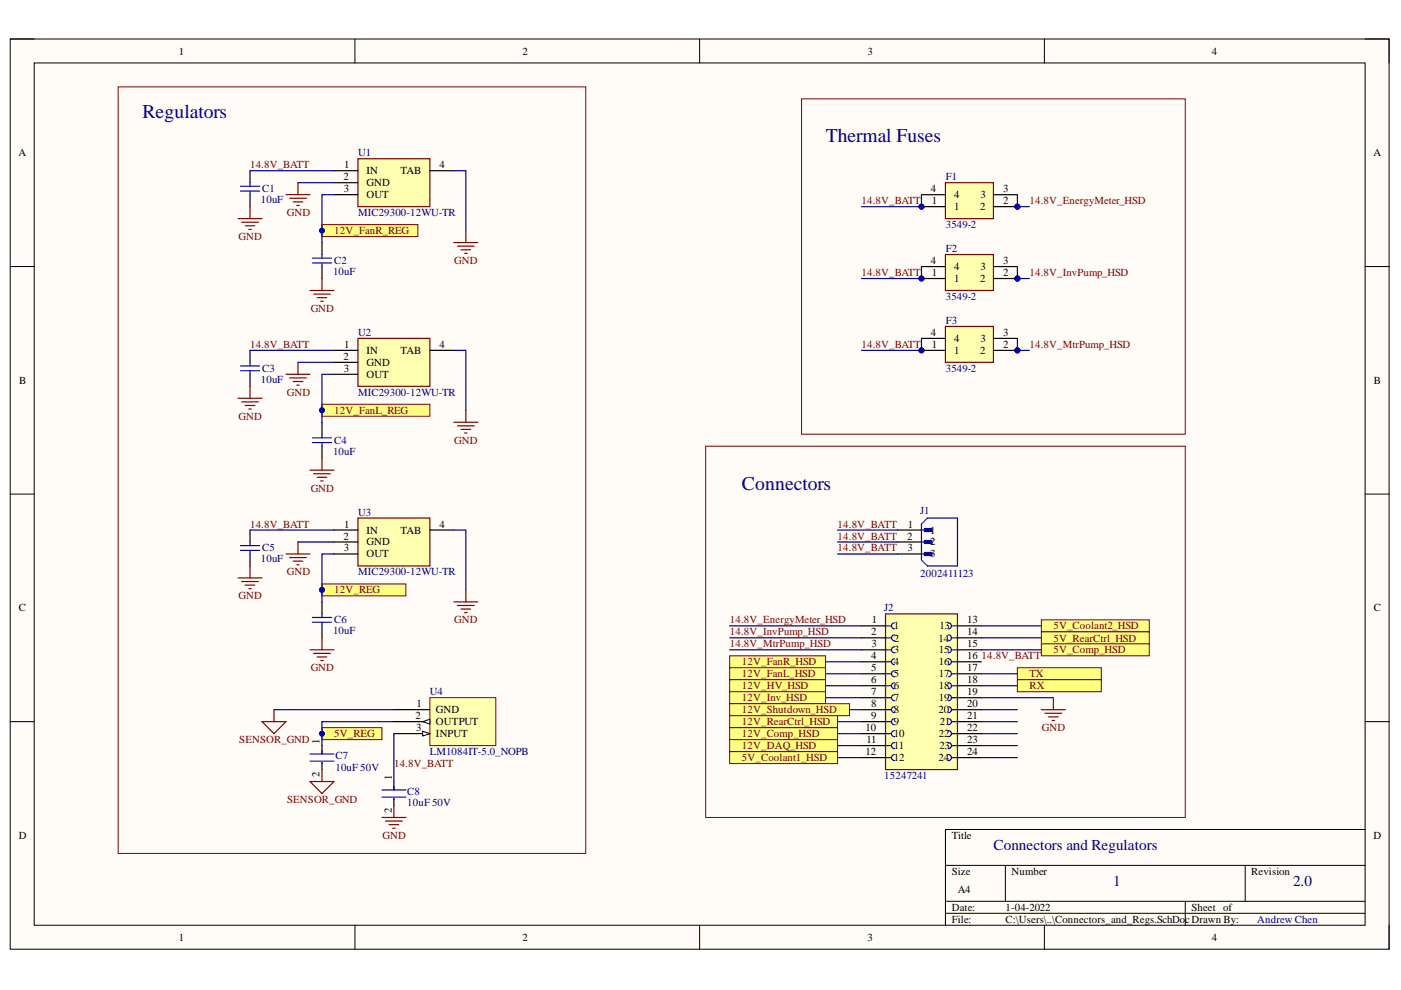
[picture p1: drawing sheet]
<svg xmlns="http://www.w3.org/2000/svg" width="297mm" height="210mm" viewBox="0 0 297 210" stroke-linecap="round" stroke-linejoin="round" font-family="sans-serif">
<defs><g id="words">
<g font-size="4.1" fill="#000080">
<text x="30.2" y="25.1">Regulators</text>
<text x="175.1" y="30.2">Thermal Fuses</text>
<text x="157.3" y="103.8">Connectors</text>
</g>
<g font-size="3.2" fill="#000080">
<text x="210.7" y="180.2">Connectors and Regulators</text>
<text x="236" y="187.8">1</text>
<text x="274.2" y="187.8">2.0</text>
</g>
<g font-size="2.3">
<text x="37.9" y="11.6">1</text>
<text x="110.8" y="11.6">2</text>
<text x="183.9" y="11.6">3</text>
<text x="256.9" y="11.6">4</text>
<text x="3.9" y="33.1">A</text>
<text x="73" y="35.7">1</text>
<text x="93.2" y="35.7">4</text>
<text x="291.2" y="33.1">A</text>
<text x="72.8" y="38.2">2</text>
<text x="72.9" y="40.7">3</text>
<text x="77.7" y="36.9">IN</text>
<text x="77.7" y="39.5">GND</text>
<text x="77.7" y="42">OUT</text>
<text x="84.9" y="36.9">TAB</text>
<text x="197.4" y="40.7">4</text>
<text x="202.3" y="42">4</text>
<text x="207.9" y="42">3</text>
<text x="212.7" y="40.7">3</text>
<text x="197.6" y="43.3">1</text>
<text x="202.3" y="44.5">1</text>
<text x="207.8" y="44.5">2</text>
<text x="212.7" y="43.3">2</text>
<text x="197.4" y="56">4</text>
<text x="197.6" y="58.5">1</text>
<text x="202.3" y="59.8">1</text>
<text x="202.3" y="57.3">4</text>
<text x="207.8" y="59.8">2</text>
<text x="207.9" y="57.3">3</text>
<text x="212.7" y="58.5">2</text>
<text x="212.7" y="56">3</text>
<text x="197.4" y="71.2">4</text>
<text x="212.7" y="71.2">3</text>
<text x="72.8" y="76.3">2</text>
<text x="73" y="73.8">1</text>
<text x="77.7" y="75">IN</text>
<text x="77.7" y="77.6">GND</text>
<text x="84.9" y="75">TAB</text>
<text x="93.2" y="73.8">4</text>
<text x="197.6" y="73.8">1</text>
<text x="202.3" y="75">1</text>
<text x="202.3" y="72.5">4</text>
<text x="207.8" y="75">2</text>
<text x="207.9" y="72.5">3</text>
<text x="212.7" y="73.8">2</text>
<text x="4.1" y="81.4">B</text>
<text x="72.9" y="78.8">3</text>
<text x="77.7" y="80.1">OUT</text>
<text x="291.3" y="81.4">B</text>
<text x="73" y="111.9">1</text>
<text x="77.7" y="113.1">IN</text>
<text x="84.9" y="113.1">TAB</text>
<text x="93.2" y="111.9">4</text>
<text x="192.5" y="111.9">1</text>
<text x="197.2" y="113.1">1</text>
<text x="72.8" y="114.4">2</text>
<text x="72.9" y="116.9">3</text>
<text x="77.7" y="115.7">GND</text>
<text x="77.7" y="118.2">OUT</text>
<text x="192.3" y="114.4">2</text>
<text x="192.4" y="116.9">3</text>
<text x="197.2" y="115.7">2</text>
<text x="197.2" y="118.2">3</text>
<text x="4" y="129.6">C</text>
<text x="291.3" y="129.6">C</text>
<text x="184.7" y="134.7">2</text>
<text x="184.8" y="137.3">3</text>
<text x="184.9" y="132.1">1</text>
<text x="189.5" y="133.4">1</text>
<text x="189.5" y="136">2</text>
<text x="199" y="136">14</text>
<text x="199.2" y="133.4">13</text>
<text x="205.1" y="132.1">13</text>
<text x="205.1" y="134.7">14</text>
<text x="205.1" y="137.3">15</text>
<text x="184.7" y="139.8">4</text>
<text x="184.7" y="142.4">5</text>
<text x="189.5" y="138.5">3</text>
<text x="189.5" y="141.1">4</text>
<text x="189.5" y="143.6">5</text>
<text x="199.1" y="138.5">15</text>
<text x="199.1" y="141.1">16</text>
<text x="199.1" y="143.6">17</text>
<text x="205.1" y="139.8">16</text>
<text x="205.1" y="142.4">17</text>
<text x="88.3" y="150">1</text>
<text x="184.7" y="144.9">6</text>
<text x="184.7" y="147.4">7</text>
<text x="184.7" y="150">8</text>
<text x="189.5" y="146.2">6</text>
<text x="189.5" y="148.7">7</text>
<text x="199.1" y="146.2">18</text>
<text x="199.1" y="148.7">19</text>
<text x="205.1" y="144.9">18</text>
<text x="205.1" y="147.4">19</text>
<text x="205.1" y="150">20</text>
<text x="88.1" y="152.5">2</text>
<text x="88.2" y="155">3</text>
<text x="92.4" y="151.2">GND</text>
<text x="92.4" y="153.8">OUTPUT</text>
<text x="183.5" y="155">10</text>
<text x="184.7" y="152.5">9</text>
<text x="189.5" y="151.2">8</text>
<text x="189.5" y="153.8">9</text>
<text x="199" y="151.2">20</text>
<text x="199.2" y="153.8">21</text>
<text x="205.1" y="152.5">21</text>
<text x="205.1" y="155">22</text>
<text x="67.7" y="157.8" transform="rotate(-90 67.7 157.8)">1</text>
<text x="92.4" y="156.3">INPUT</text>
<text x="183.5" y="160.1">12</text>
<text x="183.7" y="157.6">11</text>
<text x="189.5" y="156.3">10</text>
<text x="189.5" y="158.8">11</text>
<text x="189.5" y="161.4">12</text>
<text x="199" y="161.4">24</text>
<text x="199.1" y="156.3">22</text>
<text x="199.2" y="158.8">23</text>
<text x="205.1" y="157.6">23</text>
<text x="205.1" y="160.1">24</text>
<text x="67.7" y="164.7" transform="rotate(-90 67.7 164.7)">2</text>
<text x="83" y="165.4" transform="rotate(-90 83 165.4)">1</text>
<text x="83" y="172.3" transform="rotate(-90 83 172.3)">2</text>
<text x="4" y="177.8">D</text>
<text x="201.8" y="177.8">Title</text>
<text x="291.2" y="177.8">D</text>
<text x="201.8" y="185.5">Size</text>
<text x="214.5" y="185.5">Number</text>
<text x="265.3" y="185.5">Revision</text>
<text x="203.1" y="189.3">A4</text>
<text x="201.8" y="193.1">Date:</text>
<text x="201.8" y="195.7">File:</text>
<text x="213.2" y="193.1">1-04-2022</text>
<text x="213.2" y="195.7">C:\Users\..\Connectors_and_Regs.SchDocDrawn By:</text>
<text x="252.6" y="193.1">Sheet of</text>
<text x="37.9" y="199.5">1</text>
<text x="110.8" y="199.5">2</text>
<text x="183.9" y="199.5">3</text>
<text x="256.9" y="199.5">4</text>
</g>
<g font-size="2.3" fill="#800000">
<text x="53" y="35.7">14.8V_BATT</text>
<text x="60.8" y="45.8">GND</text>
<text x="182.7" y="43.3">14.8V_BATT</text>
<text x="218.3" y="43.3">14.8V_EnergyMeter_HSD</text>
<text x="50.6" y="50.9">GND</text>
<text x="70.9" y="49.7">12V_FanR_REG</text>
<text x="96.3" y="56">GND</text>
<text x="182.7" y="58.5">14.8V_BATT</text>
<text x="218.3" y="58.5">14.8V_InvPump_HSD</text>
<text x="65.9" y="66.1">GND</text>
<text x="53" y="73.8">14.8V_BATT</text>
<text x="182.7" y="73.8">14.8V_BATT</text>
<text x="218.3" y="73.8">14.8V_MtrPump_HSD</text>
<text x="60.8" y="83.9">GND</text>
<text x="50.6" y="89">GND</text>
<text x="70.9" y="87.7">12V_FanL_REG</text>
<text x="96.3" y="94.1">GND</text>
<text x="65.9" y="104.3">GND</text>
<text x="53" y="111.9">14.8V_BATT</text>
<text x="177.6" y="111.9">14.8V_BATT</text>
<text x="177.6" y="114.4">14.8V_BATT</text>
<text x="177.6" y="116.9">14.8V_BATT</text>
<text x="60.8" y="122">GND</text>
<text x="70.9" y="125.8">12V_REG</text>
<text x="50.6" y="127.1">GND</text>
<text x="96.3" y="132.1">GND</text>
<text x="154.8" y="132.1">14.8V_EnergyMeter_HSD</text>
<text x="154.8" y="134.7">14.8V_InvPump_HSD</text>
<text x="154.8" y="137.3">14.8V_MtrPump_HSD</text>
<text x="223.4" y="133.4">5V_Coolant2_HSD</text>
<text x="223.4" y="136">5V_RearCtrl_HSD</text>
<text x="65.9" y="142.4">GND</text>
<text x="157.3" y="141.1">12V_FanR_HSD</text>
<text x="157.3" y="143.6">12V_FanL_HSD</text>
<text x="208.1" y="139.8">14.8V_BATT</text>
<text x="218.3" y="143.6">TX</text>
<text x="223.4" y="138.5">5V_Comp_HSD</text>
<text x="157.3" y="146.2">12V_HV_HSD</text>
<text x="157.3" y="148.7">12V_Inv_HSD</text>
<text x="218.3" y="146.2">RX</text>
<text x="157.3" y="151.2">12V_Shutdown_HSD</text>
<text x="157.3" y="153.8">12V_RearCtrl_HSD</text>
<text x="220.9" y="155">GND</text>
<text x="50.7" y="157.6">SENSOR_GND</text>
<text x="70.9" y="156.3">5V_REG</text>
<text x="157.3" y="156.3">12V_Comp_HSD</text>
<text x="157.3" y="158.8">12V_DAQ_HSD</text>
<text x="157.3" y="161.4">5V_Coolant1_HSD</text>
<text x="83.6" y="162.6">14.8V_BATT</text>
<text x="60.9" y="170.2">SENSOR_GND</text>
<text x="81.1" y="177.8">GND</text>
</g>
<g font-size="2.3" fill="#000080">
<text x="75.9" y="33.1">U1</text>
<text x="55.6" y="40.7">C1</text>
<text x="200.5" y="38.2">F1</text>
<text x="55.3" y="43">10uF</text>
<text x="75.9" y="45.8">MIC29300-12WU-TR</text>
<text x="200.5" y="48.3">3549-2</text>
<text x="200.5" y="53.5">F2</text>
<text x="70.6" y="58.3">10uF</text>
<text x="70.9" y="56">C2</text>
<text x="200.5" y="63.6">3549-2</text>
<text x="75.9" y="71.2">U2</text>
<text x="200.5" y="68.7">F3</text>
<text x="55.3" y="81.1">10uF</text>
<text x="55.6" y="78.8">C3</text>
<text x="75.9" y="83.9">MIC29300-12WU-TR</text>
<text x="200.5" y="78.8">3549-2</text>
<text x="70.9" y="94.1">C4</text>
<text x="70.6" y="96.4">10uF</text>
<text x="75.9" y="109.3">U3</text>
<text x="195.1" y="109.1">J1</text>
<text x="55.3" y="119.2">10uF</text>
<text x="55.6" y="116.9">C5</text>
<text x="75.9" y="122">MIC29300-12WU-TR</text>
<text x="195.1" y="122.2">2002411123</text>
<text x="187.5" y="129.6">J2</text>
<text x="70.6" y="134.4">10uF</text>
<text x="70.9" y="132.1">C6</text>
<text x="91.2" y="147.4">U4</text>
<text x="71.1" y="160.9">C7</text>
<text x="91.2" y="160.1">LM1084IT-5.0_NOPB</text>
<text x="71.1" y="163.4">10uF 50V</text>
<text x="187.5" y="165.2">15247241</text>
<text x="86.3" y="168.5">C8</text>
<text x="86.3" y="171">10uF 50V</text>
<text x="266.6" y="195.7">Andrew Chen</text>
</g>
</g></defs>
<path d="M2.2 8.3h292.3v193h-292.3z" fill-rule="evenodd" fill="#fffcf8"/>
<path d="M2.2 8.3h292.3v193h-292.3z" fill="none" stroke="#000" stroke-width=".21"/>
<path d="M7.3 13.3h282.1v182.9h-282.1z" fill-rule="evenodd" fill="#fffcf8"/>
<g fill="none" stroke="#000" stroke-width=".21">
<path d="M2.2 8.3h5.1M7.3 13.3h282.1v182.9h-282.1zM75.3 8.3v5M148.3 8.3v5M221.4 8.3v5M289.4 8.3h5.1v5M2.2 56.5h5.1M289.4 56.5h5.1M2.2 104.8h5.1M289.4 104.8h5.1M2.2 153h5.1M289.4 153h5.1"/>
<path d="M289.4 175.9h-88.9v20.3M75.3 196.2v5.1M148.3 196.2v5.1M200.5 183.5h88.9M200.5 191.1h88.9M200.5 193.6h88.9M213.2 183.5v7.6M221.4 196.2v5.1M251.3 191.1v5.1M264 183.5v7.6M294.5 196.2v5.1"/>
</g>
<path d="M53 36.2v2.5M53 41.3v2.5M68.3 51.4v2.6M68.3 56.5v2.6" fill="none" stroke="#000" stroke-width=".25"/>
<path d="M51 39.5h4M53 38.7v.8M51 40.5h4M53 40.5v.8M66.2 55.7h4.1M66.2 54.7h4.1M68.3 54v.7M68.3 55.7v.8" fill="none" stroke="#00f" stroke-width=".25"/>
<path d="M50.5 46.4h5.1M51.2 47.1h3.6M52 47.9h2M52.8 48.6h.5M53 43.8v2.6" fill="none" stroke="#800000" stroke-width=".25"/>
<path d="M75.9 33.7h15.2v10.1h-15.2z" fill-rule="evenodd" fill="#ffffb0"/>
<g fill="none" stroke="#800000" stroke-width=".25">
<path d="M63.2 38.7v2.6M75.9 33.7h15.2v10.1h-15.2zM60.6 41.3h5.1M61.4 42h3.6M62.2 42.8h2M62.9 43.6h.5M68.3 59.1v2.5M96.2 51.4h5.1M97 52.2h3.5M97.8 53h2M98.5 53.7h.5M98.8 48.9v2.5"/>
<path d="M65.7 61.6h5.1M66.5 62.4h3.5M67.2 63.1h2.1M68 63.9h.5M50.5 84.4h5.1M51.2 85.2h3.6M52 86h2M52.8 86.7h.5M53 81.9v2.5"/>
</g>
<path d="M70.8 36.2h5.1M70.8 38.7h5.1M91.1 36.2h5.1M70.8 41.3h5.1M53 74.3v2.5M53 79.4v2.5M68.3 89.5v2.6M68.3 94.6v2.5" fill="none" stroke="#000" stroke-width=".25"/>
<path d="M51 78.6h4M51 77.6h4M53 76.8v.8M53 78.6v.8M66.2 93.8h4.1M66.2 92.8h4.1M68.3 92.1v.7M68.3 93.8v.8" fill="none" stroke="#00f" stroke-width=".25"/>
<path d="M75.9 71.7h15.2v10.2h-15.2z" fill-rule="evenodd" fill="#ffffb0"/>
<g fill="none" stroke="#800000" stroke-width=".25">
<path d="M60.6 79.4h5.1M63.2 76.8v2.6M75.9 71.7h15.2v10.2h-15.2zM61.4 80.1h3.6M62.2 80.9h2M62.9 81.7h.5M96.2 89.5h5.1M97 90.3h3.5M97.8 91h2M98.5 91.8h.5M98.8 87v2.5M53 120v2.5"/>
<path d="M50.5 122.5h5.1M51.2 123.3h3.6M52 124.1h2M52.8 124.8h.5"/>
</g>
<path d="M70.8 74.3h5.1M70.8 76.8h5.1M70.8 79.4h5.1M91.1 74.3h5.1M53 112.4v2.5M53 117.5v2.5M68.3 127.6v2.6M68.3 132.7v2.5" fill="none" stroke="#000" stroke-width=".25"/>
<path d="M51 116.7h4M51 115.7h4M53 114.9v.8M53 116.7v.8M66.2 131.9h4.1M66.2 130.9h4.1M68.3 130.2v.7M68.3 131.9v.8" fill="none" stroke="#00f" stroke-width=".25"/>
<path d="M75.9 109.8h15.2v10.2h-15.2z" fill-rule="evenodd" fill="#ffffb0"/>
<g fill="none" stroke="#800000" stroke-width=".25">
<path d="M65.7 99.7h5.1M68.3 97.1v2.6M60.6 117.5h5.1M61.4 118.2h3.6M62.2 119h2M62.9 119.7h.5M63.2 114.9v2.6M66.5 100.4h3.5M67.2 101.2h2.1M68 102h.5M75.9 109.8h15.2v10.2h-15.2zM65.7 137.8h5.1"/>
<path d="M66.5 138.5h3.5M67.2 139.3h2.1M68.3 135.2v2.6M96.2 127.6h5.1M97 128.4h3.5M97.8 129.1h2M98.5 129.9h.5M98.8 125.1v2.5M55.6 153h5l-2.5 2.5zM58.1 150.5v2.5M68 140.1h.5M65.7 165.7h5.1l-2.5 2.5z"/>
<path d="M68.3 163.2v2.5M81 173.3h5.1M81.7 174.1h3.6M82.5 174.8h2M83.3 175.6h.5M83.5 170.8v2.5"/>
</g>
<path d="M70.8 112.4h5.1M70.8 114.9h5.1M70.8 117.5h5.1M91.1 112.4h5.1" fill="none" stroke="#000" stroke-width=".25"/>
<path d="M91.1 147.9h14v10.2h-14z" fill-rule="evenodd" fill="#ffffb0"/>
<path d="M91.1 147.9h14v10.2h-14z" fill="none" stroke="#800000" stroke-width=".21"/>
<path d="M83.5 150.5h7.6M83.5 153h7.6" fill="none" stroke="#000" stroke-width=".25"/>
<path d="M89.6 153l1.5-.5v1z" fill="#f8fcff"/>
<path d="M89.6 153l1.5-.5v1z" fill="none" stroke="#000" stroke-width=".21"/>
<path d="M83.5 155.5h7.6" fill="none" stroke="#000" stroke-width=".25"/>
<path d="M89.6 155l1.5 .5-1.5 .6z" fill="#f8fcff"/>
<path d="M89.6 155l1.5 .5-1.5 .6z" fill="none" stroke="#000" stroke-width=".21"/>
<path d="M68.3 158.1v1.8M68.3 161.6v1.6M83.5 165.7v1.8M83.5 169.3v1.5" fill="none" stroke="#000" stroke-width=".25"/>
<path d="M65.7 159.9h5.1M68.3 159.1v.8M65.7 161.4h5.1M68.3 161.6v.3M81 167.5h5.1M81 169h5.1M83.5 166.7v.8M83.5 169.3v.2" fill="none" stroke="#00f" stroke-width=".25"/>
<circle cx="195.4" cy="43.8" r=".51" fill="#000080"/>
<circle cx="195.4" cy="43.8" r=".51" fill="none" stroke="#000080" stroke-width=".21"/>
<circle cx="215.7" cy="43.8" r=".51" fill="#000080"/>
<circle cx="215.7" cy="43.8" r=".51" fill="none" stroke="#000080" stroke-width=".21"/>
<path d="M200.5 38.7h10.1v7.7h-10.1z" fill-rule="evenodd" fill="#ffffb0"/>
<path d="M200.5 38.7h10.1v7.7h-10.1z" fill="none" stroke="#800000" stroke-width=".25"/>
<path d="M195.4 43.8h5.1" fill="none" stroke="#000" stroke-width=".25"/>
<circle cx="195.4" cy="43.8" r=".51" fill="#000080"/>
<circle cx="195.4" cy="43.8" r=".51" fill="none" stroke="#000080" stroke-width=".21"/>
<path d="M210.6 43.8h5.1" fill="none" stroke="#000" stroke-width=".25"/>
<circle cx="215.7" cy="43.8" r=".51" fill="#000080"/>
<circle cx="215.7" cy="43.8" r=".51" fill="none" stroke="#000080" stroke-width=".21"/>
<path d="M195.4 41.3h5.1M210.6 41.3h5.1" fill="none" stroke="#000" stroke-width=".25"/>
<circle cx="195.4" cy="59.1" r=".51" fill="#000080"/>
<circle cx="195.4" cy="59.1" r=".51" fill="none" stroke="#000080" stroke-width=".21"/>
<circle cx="215.7" cy="59.1" r=".51" fill="#000080"/>
<circle cx="215.7" cy="59.1" r=".51" fill="none" stroke="#000080" stroke-width=".21"/>
<path d="M200.5 54h10.1v7.6h-10.1z" fill-rule="evenodd" fill="#ffffb0"/>
<path d="M200.5 54h10.1v7.6h-10.1z" fill="none" stroke="#800000" stroke-width=".25"/>
<path d="M195.4 59.1h5.1" fill="none" stroke="#000" stroke-width=".25"/>
<circle cx="195.4" cy="59.1" r=".51" fill="#000080"/>
<circle cx="195.4" cy="59.1" r=".51" fill="none" stroke="#000080" stroke-width=".21"/>
<path d="M210.6 59.1h5.1" fill="none" stroke="#000" stroke-width=".25"/>
<circle cx="215.7" cy="59.1" r=".51" fill="#000080"/>
<circle cx="215.7" cy="59.1" r=".51" fill="none" stroke="#000080" stroke-width=".21"/>
<path d="M195.4 56.5h5.1M210.6 56.5h5.1" fill="none" stroke="#000" stroke-width=".25"/>
<circle cx="195.4" cy="74.3" r=".51" fill="#000080"/>
<circle cx="195.4" cy="74.3" r=".51" fill="none" stroke="#000080" stroke-width=".21"/>
<circle cx="215.7" cy="74.3" r=".51" fill="#000080"/>
<circle cx="215.7" cy="74.3" r=".51" fill="none" stroke="#000080" stroke-width=".21"/>
<path d="M200.5 69.2h10.1v7.6h-10.1z" fill-rule="evenodd" fill="#ffffb0"/>
<path d="M200.5 69.2h10.1v7.6h-10.1z" fill="none" stroke="#800000" stroke-width=".25"/>
<path d="M195.4 74.3h5.1" fill="none" stroke="#000" stroke-width=".25"/>
<circle cx="195.4" cy="74.3" r=".51" fill="#000080"/>
<circle cx="195.4" cy="74.3" r=".51" fill="none" stroke="#000080" stroke-width=".21"/>
<path d="M210.6 74.3h5.1" fill="none" stroke="#000" stroke-width=".25"/>
<circle cx="215.7" cy="74.3" r=".51" fill="#000080"/>
<circle cx="215.7" cy="74.3" r=".51" fill="none" stroke="#000080" stroke-width=".21"/>
<path d="M195.4 71.7h5.1M210.6 71.7h5.1" fill="none" stroke="#000" stroke-width=".25"/>
<path d="M196 112.1h1.6v.6h-1.6z" fill-rule="evenodd" fill="#00f"/>
<path d="M196 112.1h1.6v.6h-1.6z" fill="none" stroke="#00f" stroke-width=".25"/>
<path d="M196 114.6h1.6v.6h-1.6z" fill-rule="evenodd" fill="#00f"/>
<path d="M196 114.6h1.6v.6h-1.6z" fill="none" stroke="#00f" stroke-width=".25"/>
<path d="M196 117.1h1.6v.7h-1.6z" fill-rule="evenodd" fill="#00f"/>
<path d="M195.4 112.4h1.9M195.4 114.9h1.9M195.4 117.5h1.9M196 117.1h1.6v.7h-1.6zM196.6 109.8h6.4v10.2h-6.4l-1.2-1.3v-7.6z" fill="none" stroke="#00f" stroke-width=".25"/>
<path d="M190.3 112.4h5.1M190.3 114.9h5.1M190.3 117.5h5.1" fill="none" stroke="#000" stroke-width=".25"/>
<path d="M154.7 139h20.3v2.6h-20.3z" fill-rule="evenodd" fill="#ffff80"/>
<path d="M154.7 139h20.3v2.6h-20.3z" fill="none" stroke="#800000" stroke-width=".21"/>
<path d="M154.7 141.6h20.3v2.5h-20.3z" fill-rule="evenodd" fill="#ffff80"/>
<path d="M154.7 141.6h20.3v2.5h-20.3z" fill="none" stroke="#800000" stroke-width=".21"/>
<path d="M154.7 144.1h20.3v2.6h-20.3z" fill-rule="evenodd" fill="#ffff80"/>
<path d="M154.7 144.1h20.3v2.6h-20.3z" fill="none" stroke="#800000" stroke-width=".21"/>
<path d="M154.7 146.7h20.3v2.5h-20.3z" fill-rule="evenodd" fill="#ffff80"/>
<path d="M154.7 146.7h20.3v2.5h-20.3z" fill="none" stroke="#800000" stroke-width=".21"/>
<path d="M154.7 149.2h25.4v2.5h-25.4z" fill-rule="evenodd" fill="#ffff80"/>
<path d="M154.7 149.2h25.4v2.5h-25.4z" fill="none" stroke="#800000" stroke-width=".21"/>
<path d="M154.7 151.7h22.9v2.6h-22.9z" fill-rule="evenodd" fill="#ffff80"/>
<path d="M154.7 151.7h22.9v2.6h-22.9z" fill="none" stroke="#800000" stroke-width=".21"/>
<path d="M154.7 154.3h22.9v2.5h-22.9z" fill-rule="evenodd" fill="#ffff80"/>
<path d="M154.7 154.3h22.9v2.5h-22.9z" fill="none" stroke="#800000" stroke-width=".21"/>
<path d="M154.7 156.8h22.9v2.6h-22.9z" fill-rule="evenodd" fill="#ffff80"/>
<path d="M154.7 156.8h22.9v2.6h-22.9z" fill="none" stroke="#800000" stroke-width=".21"/>
<path d="M154.7 159.4h22.9v2.5h-22.9z" fill-rule="evenodd" fill="#ffff80"/>
<path d="M154.7 159.4h22.9v2.5h-22.9z" fill="none" stroke="#800000" stroke-width=".21"/>
<path d="M220.8 131.4h22.9v2.6h-22.9z" fill-rule="evenodd" fill="#ffff80"/>
<path d="M220.8 131.4h22.9v2.6h-22.9z" fill="none" stroke="#800000" stroke-width=".21"/>
<path d="M220.8 134h22.9v2.5h-22.9z" fill-rule="evenodd" fill="#ffff80"/>
<path d="M220.8 134h22.9v2.5h-22.9z" fill="none" stroke="#800000" stroke-width=".21"/>
<path d="M220.8 136.5h22.9v2.5h-22.9z" fill-rule="evenodd" fill="#ffff80"/>
<path d="M220.8 136.5h22.9v2.5h-22.9z" fill="none" stroke="#800000" stroke-width=".21"/>
<path d="M215.7 141.6h17.8v2.5h-17.8z" fill-rule="evenodd" fill="#ffff80"/>
<path d="M215.7 141.6h17.8v2.5h-17.8z" fill="none" stroke="#800000" stroke-width=".21"/>
<path d="M215.7 144.1h17.8v2.6h-17.8z" fill-rule="evenodd" fill="#ffff80"/>
<path d="M215.7 144.1h17.8v2.6h-17.8z" fill="none" stroke="#800000" stroke-width=".21"/>
<path d="M68.3 47.6h20.3v2.6h-20.3z" fill-rule="evenodd" fill="#ffff80"/>
<path d="M68.3 47.6h20.3v2.6h-20.3z" fill="none" stroke="#800000" stroke-width=".21"/>
<circle cx="68.3" cy="48.9" r=".51" fill="#000080"/>
<circle cx="68.3" cy="48.9" r=".51" fill="none" stroke="#000080" stroke-width=".21"/>
<path d="M68.3 85.7h22.8v2.6h-22.8z" fill-rule="evenodd" fill="#ffff80"/>
<path d="M68.3 85.7h22.8v2.6h-22.8z" fill="none" stroke="#800000" stroke-width=".21"/>
<circle cx="68.3" cy="87" r=".51" fill="#000080"/>
<circle cx="68.3" cy="87" r=".51" fill="none" stroke="#000080" stroke-width=".21"/>
<path d="M68.3 123.8h17.8v2.5h-17.8z" fill-rule="evenodd" fill="#ffff80"/>
<path d="M68.3 123.8h17.8v2.5h-17.8z" fill="none" stroke="#800000" stroke-width=".21"/>
<circle cx="68.3" cy="125.1" r=".51" fill="#000080"/>
<circle cx="68.3" cy="125.1" r=".51" fill="none" stroke="#000080" stroke-width=".21"/>
<path d="M68.3 154.3h12.7v2.5h-12.7z" fill-rule="evenodd" fill="#ffff80"/>
<path d="M68.3 154.3h12.7v2.5h-12.7z" fill="none" stroke="#800000" stroke-width=".21"/>
<circle cx="68.3" cy="155.5" r=".51" fill="#000080"/>
<circle cx="68.3" cy="155.5" r=".51" fill="none" stroke="#000080" stroke-width=".21"/>
<path d="M187.7 130.2h15.3v33h-15.3z" fill-rule="evenodd" fill="#ffffb0"/>
<path d="M187.7 130.2h15.3v33h-15.3zM220.8 150.5h5.1M221.6 151.2h3.5M222.3 152h2.1M223.1 152.8h.5M223.3 147.9v2.6" fill="none" stroke="#800000" stroke-width=".25"/>
<g fill="none" stroke="#00f" stroke-width=".25">
<path d="M187.7 132.7h1.3M187.7 135.2h1.3M187.7 137.8h1.3M189.6 139.7a.63 .63 0 0 0-.6 .6 .63 .63 0 0 0 .6 .6M189.6 137.1a.64 .64 0 0 0-.6 .7 .64 .64 0 0 0 .6 .6M189.6 134.6a.63 .63 0 0 0-.6 .6 .63 .63 0 0 0 .6 .7M189.6 132.1a.63 .63 0 0 0-.6 .6 .63 .63 0 0 0 .6 .6M201.1 132.1a.63 .63 0 0 1 .6 .6 .63 .63 0 0 1-.6 .6M201.1 134.6a.63 .63 0 0 1 .6 .6 .63 .63 0 0 1-.6 .7M201.1 137.1a.64 .64 0 0 1 .6 .7 .64 .64 0 0 1-.6 .6M201.1 139.7a.63 .63 0 0 1 .6 .6 .63 .63 0 0 1-.6 .6M201.7 132.7h1.3"/>
<path d="M201.7 135.2h1.3M201.7 137.8h1.3M187.7 140.3h1.3M187.7 142.9h1.3M187.7 145.4h1.3M187.7 147.9h1.3M187.7 150.5h1.3M187.7 153h1.3M187.7 155.6h1.3M187.7 158.1h1.3M189.6 154.9a.63 .63 0 0 0-.6 .7 .63 .63 0 0 0 .6 .6M189.6 152.4a.64 .64 0 0 0-.6 .6 .64 .64 0 0 0 .6 .6"/>
<path d="M189.6 149.8a.63 .63 0 0 0-.6 .7 .63 .63 0 0 0 .6 .6M189.6 147.3a.64 .64 0 0 0-.6 .6 .64 .64 0 0 0 .6 .7M189.6 144.8a.63 .63 0 0 0-.6 .6 .63 .63 0 0 0 .6 .6M189.6 142.2a.64 .64 0 0 0-.6 .7 .64 .64 0 0 0 .6 .6M189.6 160a.63 .63 0 0 0-.6 .6 .63 .63 0 0 0 .6 .7M189.6 157.5a.63 .63 0 0 0-.6 .6 .63 .63 0 0 0 .6 .6M201.1 142.2a.64 .64 0 0 1 .6 .7 .64 .64 0 0 1-.6 .6M201.1 144.8a.63 .63 0 0 1 .6 .6 .63 .63 0 0 1-.6 .6M201.1 147.3a.64 .64 0 0 1 .6 .6 .64 .64 0 0 1-.6 .7M201.1 149.8a.63 .63 0 0 1 .6 .7 .63 .63 0 0 1-.6 .6M201.1 152.4a.64 .64 0 0 1 .6 .6 .64 .64 0 0 1-.6 .6M201.1 154.9a.63 .63 0 0 1 .6 .7 .63 .63 0 0 1-.6 .6"/>
<path d="M201.1 157.5a.63 .63 0 0 1 .6 .6 .63 .63 0 0 1-.6 .6M201.1 160a.63 .63 0 0 1 .6 .6 .63 .63 0 0 1-.6 .7M201.7 140.3h1.3M201.7 142.9h1.3M201.7 145.4h1.3M201.7 147.9h1.3M201.7 150.5h1.3M201.7 153h1.3M201.7 155.6h1.3M201.7 158.1h1.3M187.7 160.6h1.3M201.7 160.6h1.3"/>
</g>
<g fill="none" stroke="#000" stroke-width=".25">
<path d="M182.7 132.7h5M182.7 135.2h5M182.7 137.8h5M203 132.7h5.1M203 135.2h5.1M203 137.8h5.1M182.7 140.3h5M182.7 142.9h5M182.7 145.4h5M182.7 147.9h5M182.7 150.5h5M182.7 153h5"/>
<path d="M182.7 155.6h5M182.7 158.1h5M203 140.3h5.1M203 142.9h5.1M203 145.4h5.1M203 147.9h5.1M203 150.5h5.1M203 153h5.1M203 155.6h5.1M203 158.1h5.1M182.7 160.6h5M203 160.6h5.1"/>
</g>
<path d="M53 36.2h17.8M63.2 38.7h7.6M96.2 36.2h2.6v12.7M70.8 41.3h-2.5v10.1" fill="none" stroke="#000080" stroke-width=".25"/>
<circle cx="68.3" cy="48.9" r=".51" fill="#000080"/>
<circle cx="68.3" cy="48.9" r=".51" fill="none" stroke="#000080" stroke-width=".21"/>
<path d="M53 74.3h17.8M63.2 76.8h7.6M70.8 79.4h-2.5v10.1M96.2 74.3h2.6v12.7" fill="none" stroke="#000080" stroke-width=".25"/>
<circle cx="68.3" cy="87" r=".51" fill="#000080"/>
<circle cx="68.3" cy="87" r=".51" fill="none" stroke="#000080" stroke-width=".21"/>
<path d="M53 112.4h17.8M63.2 114.9h7.6M70.8 117.5h-2.5v10.1M96.2 112.4h2.6v12.7" fill="none" stroke="#000080" stroke-width=".25"/>
<circle cx="68.3" cy="125.1" r=".51" fill="#000080"/>
<circle cx="68.3" cy="125.1" r=".51" fill="none" stroke="#000080" stroke-width=".21"/>
<path d="M58.1 150.5h25.4M83.5 153h-15.2v5.1M83.5 155.5v10.2" fill="none" stroke="#000080" stroke-width=".25"/>
<circle cx="68.3" cy="155.5" r=".51" fill="#000080"/>
<circle cx="68.3" cy="155.5" r=".51" fill="none" stroke="#000080" stroke-width=".21"/>
<path d="M195.4 41.3v2.5h-12.7" fill="none" stroke="#000080" stroke-width=".25"/>
<circle cx="195.4" cy="43.8" r=".51" fill="#000080"/>
<circle cx="195.4" cy="43.8" r=".51" fill="none" stroke="#000080" stroke-width=".21"/>
<path d="M215.7 41.3v2.5" fill="none" stroke="#000080" stroke-width=".25"/>
<circle cx="215.7" cy="43.8" r=".51" fill="#000080"/>
<circle cx="215.7" cy="43.8" r=".51" fill="none" stroke="#000080" stroke-width=".21"/>
<path d="M215.7 43.8h2.5" fill="none" stroke="#000080" stroke-width=".25"/>
<circle cx="215.7" cy="43.8" r=".51" fill="#000080"/>
<circle cx="215.7" cy="43.8" r=".51" fill="none" stroke="#000080" stroke-width=".21"/>
<path d="M195.4 56.5v2.6h-12.7" fill="none" stroke="#000080" stroke-width=".25"/>
<circle cx="195.4" cy="59.1" r=".51" fill="#000080"/>
<circle cx="195.4" cy="59.1" r=".51" fill="none" stroke="#000080" stroke-width=".21"/>
<path d="M215.7 56.5v2.6" fill="none" stroke="#000080" stroke-width=".25"/>
<circle cx="215.7" cy="59.1" r=".51" fill="#000080"/>
<circle cx="215.7" cy="59.1" r=".51" fill="none" stroke="#000080" stroke-width=".21"/>
<path d="M215.7 59.1h2.5" fill="none" stroke="#000080" stroke-width=".25"/>
<circle cx="215.7" cy="59.1" r=".51" fill="#000080"/>
<circle cx="215.7" cy="59.1" r=".51" fill="none" stroke="#000080" stroke-width=".21"/>
<path d="M195.4 71.7v2.6h-12.7" fill="none" stroke="#000080" stroke-width=".25"/>
<circle cx="195.4" cy="74.3" r=".51" fill="#000080"/>
<circle cx="195.4" cy="74.3" r=".51" fill="none" stroke="#000080" stroke-width=".21"/>
<path d="M215.7 71.7v2.6" fill="none" stroke="#000080" stroke-width=".25"/>
<circle cx="215.7" cy="74.3" r=".51" fill="#000080"/>
<circle cx="215.7" cy="74.3" r=".51" fill="none" stroke="#000080" stroke-width=".21"/>
<path d="M215.7 74.3h2.5" fill="none" stroke="#000080" stroke-width=".25"/>
<circle cx="215.7" cy="74.3" r=".51" fill="#000080"/>
<circle cx="215.7" cy="74.3" r=".51" fill="none" stroke="#000080" stroke-width=".21"/>
<g fill="none" stroke="#000080" stroke-width=".25">
<path d="M177.6 112.4h12.7M177.6 114.9h12.7M177.6 117.5h12.7M154.7 132.7h28M154.7 135.2h28M154.7 137.8h28M208.1 132.7h12.7M208.1 135.2h12.7M208.1 137.8h12.7M175 142.9h7.7M175 145.4h7.7M175 140.3h7.7"/>
<path d="M175 147.9h7.7M177.6 153h5.1M177.6 155.6h5.1M177.6 158.1h5.1M180.1 150.5h2.6M208.1 142.9h7.6M208.1 145.4h7.6M208.1 150.5h7.6M208.1 153h7.6M208.1 155.6h7.6M208.1 158.1h7.6M208.1 147.9h15.2"/>
<path d="M177.6 160.6h5.1M208.1 160.6h7.6"/>
</g>
<path d="M25.1 18.4h99.1v162.5h-99.1zM169.9 21h81.4v71.1h-81.4zM149.6 94.6h101.7v78.7h-101.7z" fill="none" stroke="#800000" stroke-width=".21"/>
<use href="#words"/>
</svg>
